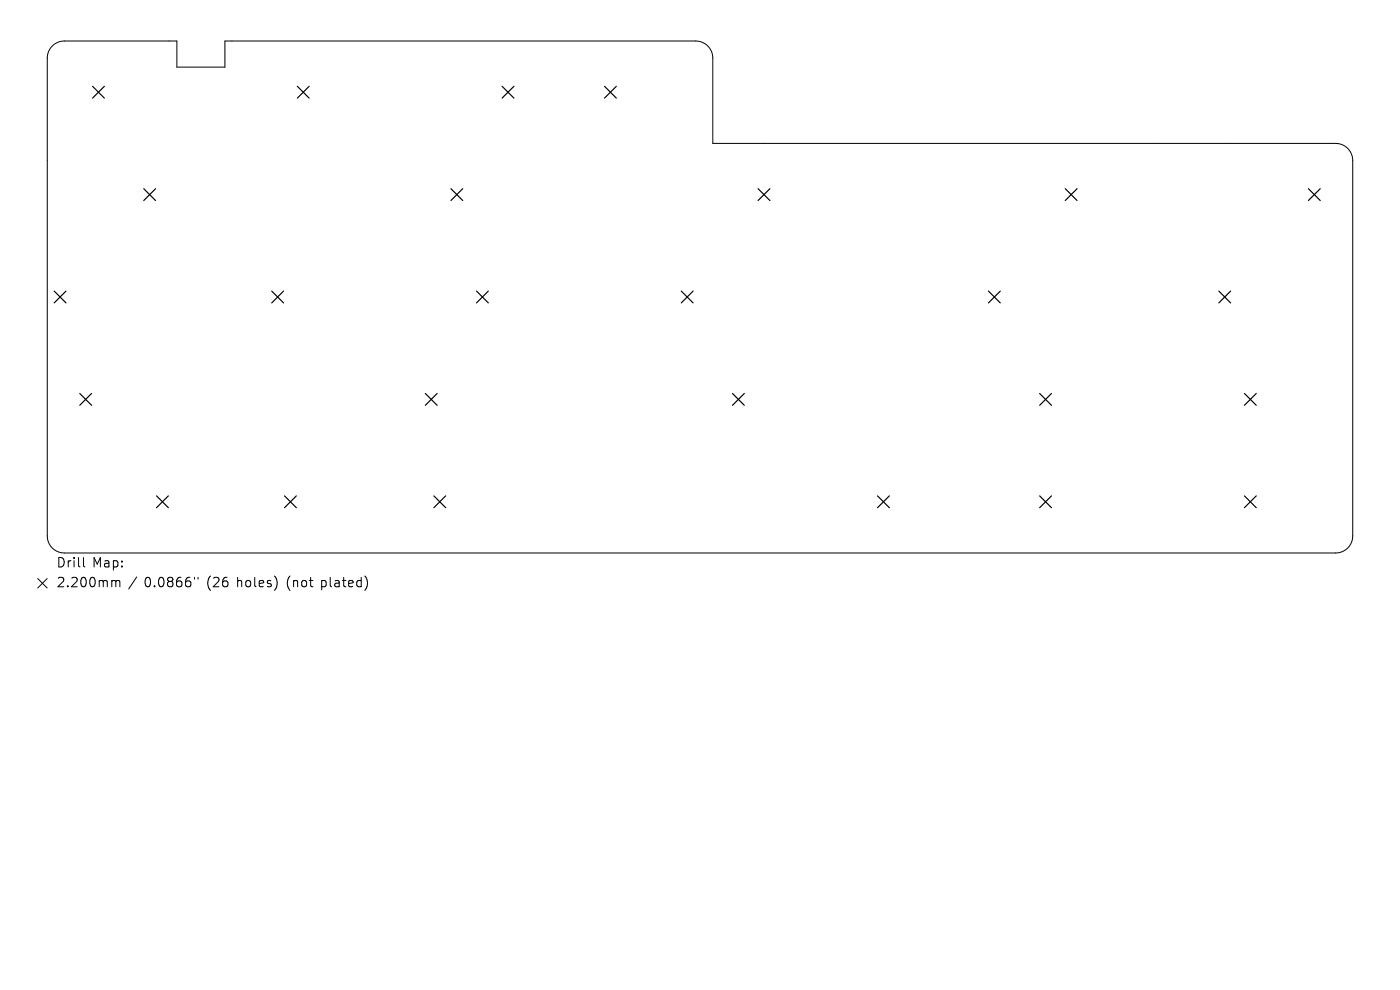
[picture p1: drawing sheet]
<svg xmlns="http://www.w3.org/2000/svg" width="297mm" height="210mm" viewBox="0 0 297 210" stroke-linecap="round" stroke-linejoin="round" font-family="sans-serif">
<defs><g id="words">
<g font-size="2.8">
<text x="12" y="120.8">Drill</text>
<text x="12" y="125">2.200mm</text>
<text x="19.6" y="120.8">Map:</text>
<text x="30.6" y="125">0.0866&quot;</text>
<text x="43.9" y="125">(26</text>
<text x="50.3" y="125">holes)</text>
<text x="61" y="125">(not</text>
<text x="68.4" y="125">plated)</text>
</g>
</g></defs>
<path d="M11.1 9.8l1-.7 1.5-.4h23.9v5.5h10.2v-5.5h99.9a3.6 3.6 0 0 1 3.6 3.6v18.1h132.2a3.6 3.6 0 0 1 3.6 3.6v79.7a3.6 3.6 0 0 1-3.6 3.6h-269.8a3.6 3.6 0 0 1-3.6-3.6v-101.4l.4-1.6zM17.7 118.3v1.7l.3 .3M8 122.7l2 2M10 122.7l-2 2M24.3 123.1l.3 .3M24.6 123.4v1.1M24.6 123.4l.3-.3 .4 .1 .1 1.3M29 122.4l-1.7 2.5M41.3 122.5v.3M42 122.5v.3M58.7 123v1.4M77.5 122.3a2.35 2.35 0 0 1 0 2.8" fill="none" stroke="#000" stroke-width=".21"/>
<g fill="none" stroke="#000" stroke-width=".25">
<path d="M19.6 18.3l2.5 2.5M22.1 18.3l-2.5 2.5M63.1 18.3l2.5 2.5M65.6 18.3l-2.5 2.5M106.5 18.3l2.5 2.5M109 18.3l-2.5 2.5M128.2 18.3l2.5 2.5M130.7 18.3l-2.5 2.5M30.5 40l2.5 2.5M33 40l-2.5 2.5M95.7 40l2.5 2.5M98.2 40l-2.5 2.5"/>
<path d="M160.8 40l2.5 2.5M163.3 40l-2.5 2.5M226 40l2.5 2.5M228.5 40l-2.5 2.5M277.6 40l2.5 2.5M280.1 40l-2.5 2.5M11.5 61.7l2.5 2.6M14 61.7l-2.5 2.6M57.6 61.7l2.6 2.6M60.2 61.7l-2.6 2.6M101.1 61.7l2.5 2.6M103.6 61.7l-2.5 2.6"/>
<path d="M144.5 61.7l2.5 2.6M147 61.7l-2.5 2.6M209.7 61.7l2.5 2.6M212.2 61.7l-2.5 2.6M258.6 61.7l2.5 2.6M261.1 61.7l-2.5 2.6M16.9 83.5l2.5 2.5M19.4 83.5l-2.5 2.5M90.2 83.5l2.5 2.5M92.7 83.5l-2.5 2.5M155.4 83.5l2.5 2.5M157.9 83.5l-2.5 2.5"/>
<path d="M220.6 83.5l2.5 2.5M223.1 83.5l-2.5 2.5M264 83.5l2.5 2.5M266.5 83.5l-2.5 2.5M33.2 105.2l2.5 2.5M35.7 105.2l-2.5 2.5M60.4 105.2l2.5 2.5M62.9 105.2l-2.5 2.5M92 105.2l2.5 2.5M94.5 105.2l-2.5 2.5M186.2 105.2l2.5 2.5M188.7 105.2l-2.5 2.5"/>
<path d="M220.6 105.2l2.5 2.5M223.1 105.2l-2.5 2.5M264 105.2l2.5 2.5M266.5 105.2l-2.5 2.5"/>
</g>
<use href="#words"/>
</svg>
